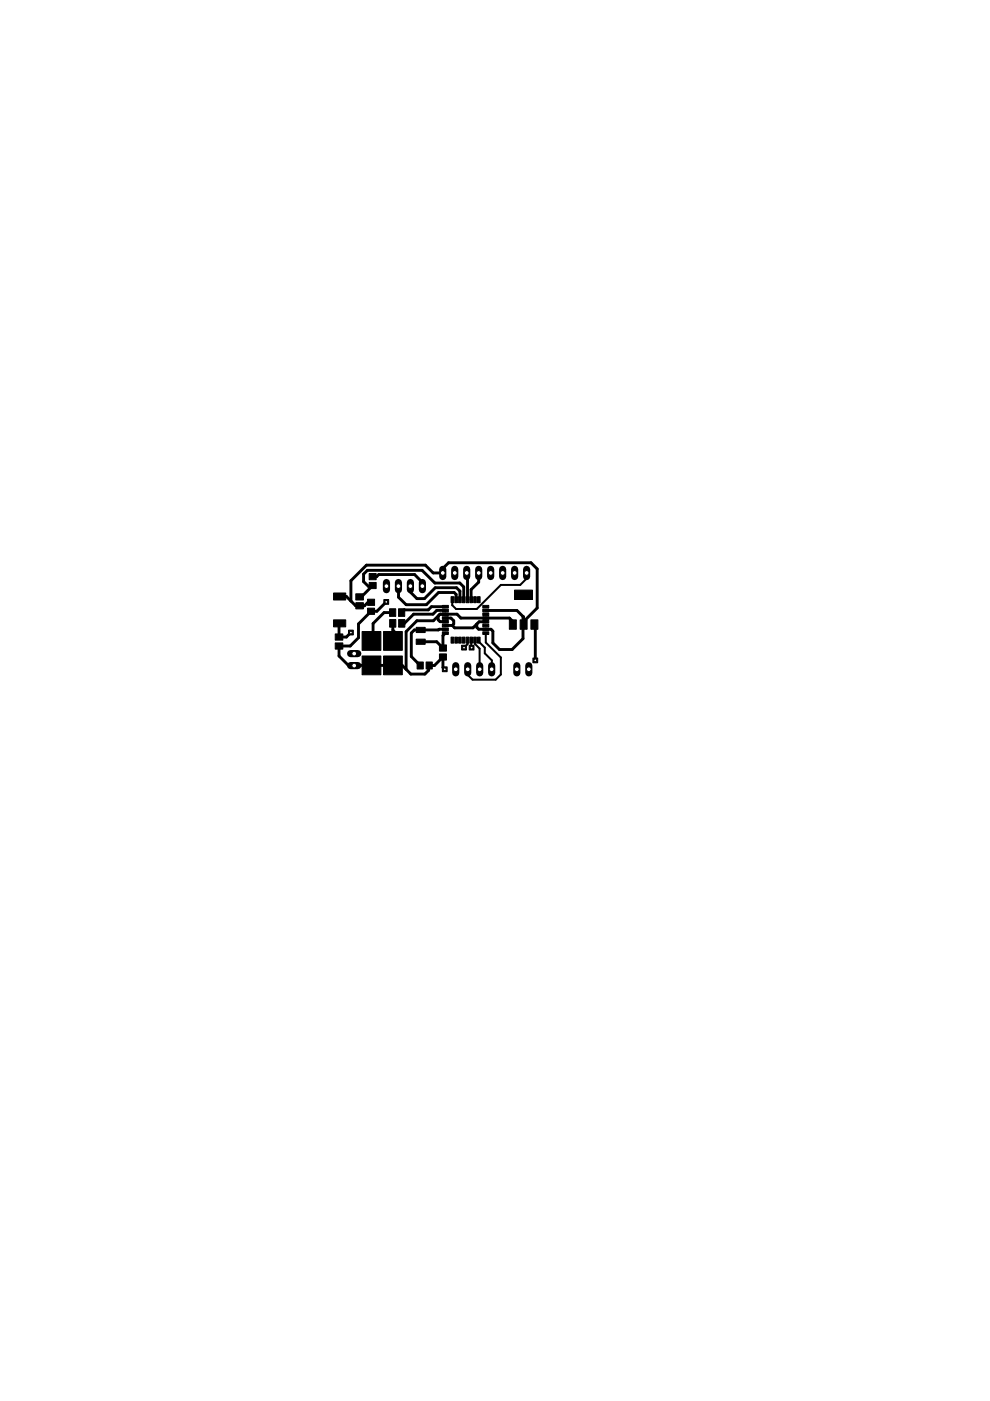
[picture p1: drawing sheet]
<svg xmlns="http://www.w3.org/2000/svg" width="210mm" height="297mm" viewBox="0 0 210 297" stroke-linecap="round" stroke-linejoin="round" font-family="sans-serif">
<g fill="#000" stroke="#000" stroke-width=".21">
<path d="M70.7 131.4h2.6v1.5h-2.6zM70.7 125.7h2.6v1.5h-2.6zM71.1 134.4h1.6v1.3h-1.6zM71.1 136.3h1.6v1.3h-1.6zM75.4 127.8h1.6v1.3h-1.6zM75.4 125.9h1.6v1.3h-1.6zM76.8 133.9h4v4h-4zM76.8 139.1h4v4h-4zM77.9 127h1.5v1.4h-1.5zM77.9 128.9h1.5v1.4h-1.5zM78.3 123.5h1.5v1.3h-1.5zM78.3 121.6h1.5v1.3h-1.5z"/>
<path d="M81.3 133.9h4v4h-4zM81.3 139.1h4v4h-4zM82.6 129.1h1.3v1.6h-1.3zM82.6 131.4h1.3v1.6h-1.3zM84.5 129.1h1.3v1.6h-1.3zM84.5 131.4h1.3v1.6h-1.3zM88.2 135.5h1.9v1.1h-1.9zM88.2 133h1.9v1.1h-1.9zM93.2 138.6h1.5v1.4h-1.5zM93.2 136.7h1.5v1.3h-1.5zM93.8 128.4h1.3v.5h-1.3zM93.8 129.2h1.3v.5h-1.3z"/>
<path d="M93.8 130h1.3v.5h-1.3zM93.8 130.8h1.3v.5h-1.3zM93.8 131.6h1.3v.5h-1.3zM93.8 132.4h1.3v.5h-1.3zM93.8 133.2h1.3v.5h-1.3zM93.8 134h1.3v.5h-1.3zM95.6 135.1h.6v1.3h-.6zM95.6 126.5h.6v1.3h-.6zM96.4 135.1h.6v1.3h-.6zM96.4 126.5h.6v1.3h-.6zM97.2 135.1h.6v1.3h-.6zM97.2 126.5h.6v1.3h-.6z"/>
<path d="M98 135.1h.6v1.3h-.6zM98 126.5h.6v1.3h-.6zM98.8 135.1h.6v1.3h-.6zM98.8 126.5h.6v1.3h-.6zM99.6 135.1h.6v1.3h-.6zM99.6 126.5h.6v1.3h-.6zM100.4 135.1h.6v1.3h-.6zM100.4 126.5h.6v1.3h-.6zM101.2 135.1h.6v1.3h-.6zM101.2 126.5h.6v1.3h-.6zM102.4 134h1.2v.5h-1.2zM102.4 133.2h1.2v.5h-1.2z"/>
<path d="M102.4 132.4h1.2v.5h-1.2zM102.4 131.6h1.2v.5h-1.2zM102.4 130.8h1.2v.5h-1.2zM102.4 130h1.2v.5h-1.2zM102.4 129.2h1.2v.5h-1.2zM102.4 128.4h1.2v.5h-1.2zM108 131.4h1.5v2h-1.5zM109.1 125.1h3.8v2h-3.8zM110.3 131.4h1.5v2h-1.5zM112.6 131.4h1.4v2h-1.4zM88.4 140.4h1.3v1.4h-1.3zM90.3 140.4h1.4v1.4h-1.4z"/>
</g>
<g fill="none" stroke="#000" stroke-width=".61">
<path d="M72 126.5h1.4l2 1.9h1.9l.6-.6h.7l.1-.1M72 132.2l-.1 .1v2.8h1.5l1-1M74.4 127.4v-4.3l3.3-3.3h12.5l1.6 1.7h2.1v-1l1.2-1.2h17.5l1.3 1.3v8.3l-2.9 2.9M76.2 128.4h.1M76.2 126.6h.4l2.4-2.5-.2 .2h-.7l-1-1v-1.6l.8-.8h11.6l2.7 2.7h5.3l.8 .8v2.7M79 122.3h.9l.4-.5h7.6l1.7 1.7v.7M81.9 127.6l-2 2h-1.2l-2.7 2.7v2.9l-1.7 1.8h-2.4v2.1l1.9 1.9 11.5 .1 .8 .8M83.2 129.9h-1.8l-2.3 2.3v3.5l-.3 .2M83.3 132.2v1.4l.7 .7-.7 1.6M84.5 124.3v2.3l1.6 1.6h4.3l2.6-2.6h3.3l.4 .4v1.1M87 124.3v1.2l1.4 1.4h1.6l2.3-2.3h4.5l.7 .7v1.8M89.6 124.2v.1"/>
<path d="M93.3 130.2h3.6l.8 .8h10.3l.9 .9-.2 .5M93.3 130.2l-.4 .4v.8l.4 .4h1.1M93.3 130.2l-1.4 1.4h-3.5l-2.3 2.3v8M94.4 133.4h-1.3l-.2 .2h-5.1l-.6 .6v5l1.9 1.9M94.4 133.4h.1M94.4 131.8h.1M94.4 131h1.2l.6 .6v.7l-.3 .3M94.4 134.2l-.5 .5v2.7l-1.3-1.3h-3.4M94.4 129.4h-1.8l-.8 .8h-4.1l-2 2h-.5M94.4 128.6h-2.9l-.7 .7h-5.1l-.5 .6M94.4 130.2h.1M95.9 132.6h-1.5"/>
<path d="M99 121.5l.1 .1v5.5M101.5 121.5v1.9l-1.6 1.6v2.1M103 133.4h.1M103 131.8h-1.4l-1.3 1.3h-3.9l-.5-.5M103 129.4h6.6l1.3 1.3M110.9 130.7v4.7l-2.3 2.3h-2.7l-1.4-1.4v-2.5l-.4-.4h-2.6l-.4-.4v-.7M110.9 130.7l.1 1.7M113.3 132.4l.2 .2v7.4M86.1 141.9l1 1h3l.8-.8v-.9l1.2-.1 1.8-1.8v2.2l.4 .4"/>
</g>
<path d="M95.9 127.1v.1M99.1 135.7v.9l-.7 .7M99.9 135.7l.1 1.6M100.7 135.7v.8l1 1v4.4M101.5 135.7v.3l1.3 1.3v1.2l1.5 1.5-.1 1.9M103 134.2v2l3.2 3.2v3.6l-1.1 1.1h-4.9l-1-1v-1.2M111.7 121.5v1.2l-1.4 1.3h-4.1l-5.1 5.1h-4.4l-.8-.8v-1.1M99.2 141.9h.1" fill="none" stroke="#000" stroke-width=".42"/>
<path d="M74.3 141.1h1.6" fill="none" stroke="#000" stroke-width="1.5"/>
<circle cx="75.1" cy="141.1" r=".51" fill="#fff" stroke="#000" stroke-width=".21"/>
<path d="M74.3 138.6h1.6" fill="none" stroke="#000" stroke-width="1.5"/>
<circle cx="75.1" cy="138.6" r=".51" fill="#fff" stroke="#000" stroke-width=".21"/>
<path d="M93.9 120.7v1.5" fill="none" stroke="#000" stroke-width="1.5"/>
<circle cx="93.9" cy="121.5" r=".51" fill="#fff" stroke="#000" stroke-width=".21"/>
<path d="M96.4 120.7v1.5" fill="none" stroke="#000" stroke-width="1.5"/>
<circle cx="96.4" cy="121.5" r=".51" fill="#fff" stroke="#000" stroke-width=".21"/>
<path d="M99 120.7v1.5" fill="none" stroke="#000" stroke-width="1.5"/>
<circle cx="99" cy="121.5" r=".51" fill="#fff" stroke="#000" stroke-width=".21"/>
<path d="M101.5 120.7v1.5" fill="none" stroke="#000" stroke-width="1.5"/>
<circle cx="101.5" cy="121.5" r=".51" fill="#fff" stroke="#000" stroke-width=".21"/>
<path d="M104 120.7v1.5" fill="none" stroke="#000" stroke-width="1.5"/>
<circle cx="104" cy="121.5" r=".51" fill="#fff" stroke="#000" stroke-width=".21"/>
<path d="M106.6 120.7v1.5" fill="none" stroke="#000" stroke-width="1.5"/>
<circle cx="106.6" cy="121.5" r=".51" fill="#fff" stroke="#000" stroke-width=".21"/>
<path d="M109.1 120.7v1.5" fill="none" stroke="#000" stroke-width="1.5"/>
<circle cx="109.1" cy="121.5" r=".51" fill="#fff" stroke="#000" stroke-width=".21"/>
<path d="M111.7 120.7v1.5" fill="none" stroke="#000" stroke-width="1.5"/>
<circle cx="111.7" cy="121.5" r=".51" fill="#fff" stroke="#000" stroke-width=".21"/>
<path d="M89.6 123.5v1.5" fill="none" stroke="#000" stroke-width="1.5"/>
<circle cx="89.6" cy="124.3" r=".51" fill="#fff" stroke="#000" stroke-width=".21"/>
<path d="M87 123.5v1.5" fill="none" stroke="#000" stroke-width="1.5"/>
<circle cx="87" cy="124.3" r=".51" fill="#fff" stroke="#000" stroke-width=".21"/>
<path d="M84.5 123.5v1.5" fill="none" stroke="#000" stroke-width="1.5"/>
<circle cx="84.5" cy="124.3" r=".51" fill="#fff" stroke="#000" stroke-width=".21"/>
<path d="M81.9 123.5v1.5" fill="none" stroke="#000" stroke-width="1.5"/>
<circle cx="81.9" cy="124.3" r=".51" fill="#fff" stroke="#000" stroke-width=".21"/>
<path d="M104.2 141.1v1.6" fill="none" stroke="#000" stroke-width="1.5"/>
<circle cx="104.2" cy="141.9" r=".51" fill="#fff" stroke="#000" stroke-width=".21"/>
<path d="M101.7 141.1v1.6" fill="none" stroke="#000" stroke-width="1.5"/>
<circle cx="101.7" cy="141.9" r=".51" fill="#fff" stroke="#000" stroke-width=".21"/>
<path d="M99.2 141.1v1.6" fill="none" stroke="#000" stroke-width="1.5"/>
<circle cx="99.2" cy="141.9" r=".51" fill="#fff" stroke="#000" stroke-width=".21"/>
<path d="M96.6 141.1v1.6" fill="none" stroke="#000" stroke-width="1.5"/>
<circle cx="96.6" cy="141.9" r=".51" fill="#fff" stroke="#000" stroke-width=".21"/>
<path d="M109.6 141.1v1.6" fill="none" stroke="#000" stroke-width="1.5"/>
<circle cx="109.6" cy="141.9" r=".51" fill="#fff" stroke="#000" stroke-width=".21"/>
<path d="M112.1 141.1v1.6" fill="none" stroke="#000" stroke-width="1.5"/>
<circle cx="112.1" cy="141.9" r=".51" fill="#fff" stroke="#000" stroke-width=".21"/>
<path d="M93.8 141.4h1v1h-1z" fill="#000" stroke="#000" stroke-width=".21"/>
<circle cx="94.3" cy="141.9" r=".3" fill="#fff" stroke="#000" stroke-width=".21"/>
<path d="M81.4 127.1h1v1h-1z" fill="#000" stroke="#000" stroke-width=".21"/>
<circle cx="81.9" cy="127.6" r=".3" fill="#fff" stroke="#000" stroke-width=".21"/>
<path d="M73.9 133.6h1v1h-1z" fill="#000" stroke="#000" stroke-width=".21"/>
<circle cx="74.4" cy="134.1" r=".3" fill="#fff" stroke="#000" stroke-width=".21"/>
<path d="M113 139.5h1v1h-1z" fill="#000" stroke="#000" stroke-width=".21"/>
<circle cx="113.5" cy="140" r=".3" fill="#fff" stroke="#000" stroke-width=".21"/>
<path d="M97.9 136.8h1v1h-1z" fill="#000" stroke="#000" stroke-width=".21"/>
<circle cx="98.4" cy="137.3" r=".3" fill="#fff" stroke="#000" stroke-width=".21"/>
<path d="M99.5 136.8h1v1h-1z" fill="#000" stroke="#000" stroke-width=".21"/>
<circle cx="100" cy="137.3" r=".3" fill="#fff" stroke="#000" stroke-width=".21"/>
</svg>
